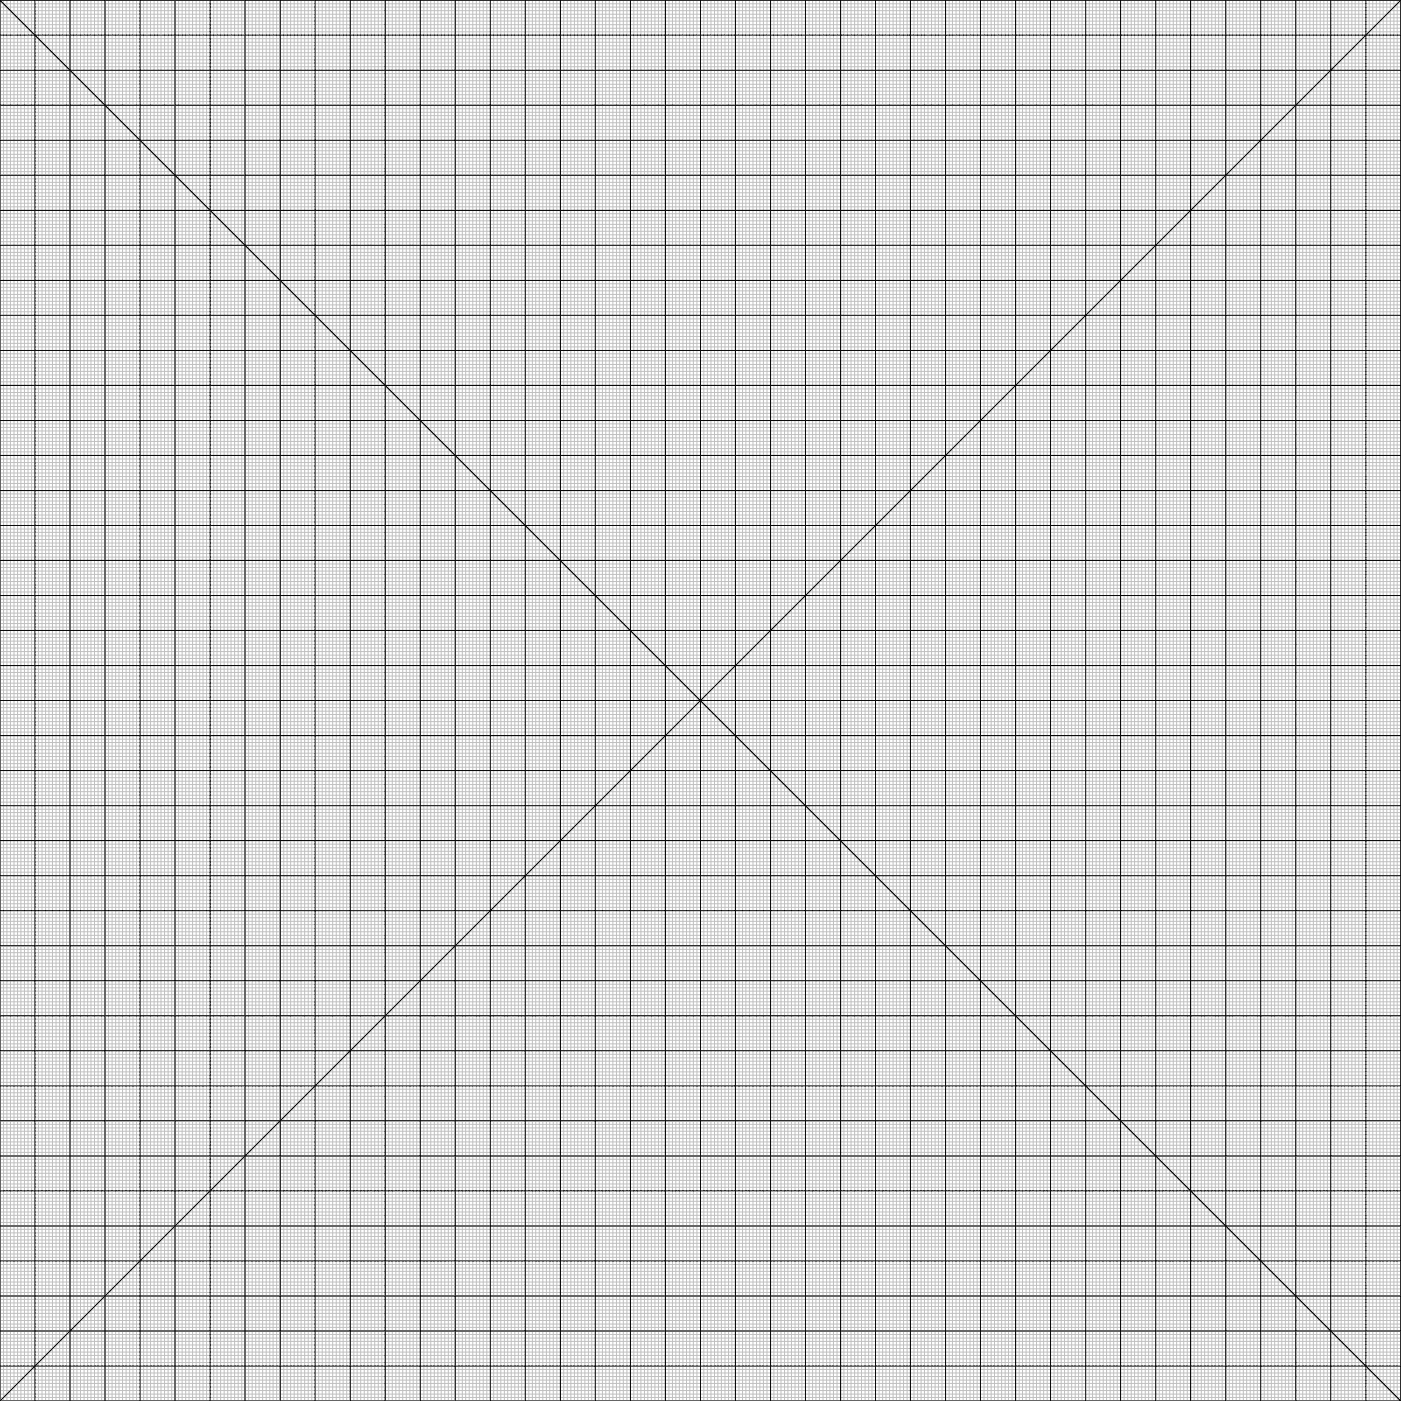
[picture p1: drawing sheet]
<svg xmlns="http://www.w3.org/2000/svg" width="400mm" height="400mm" viewBox="0 0 400 400" stroke-linecap="round" stroke-linejoin="round" font-family="sans-serif">
<!-- layer: Sketch Geometry (ANSI) -->
<g fill="none" stroke="#c0c0c0" stroke-width=".29">
<path d="M0 19.1h400M0 18h400M0 17.1h400M0 16.1h400M0 15h400M0 14h400M0 13.1h400M0 12.1h400M0 11h400M0 10h400M0 9.1h400M0 8.1h400"/>
<path d="M0 7h400M0 6h400M0 5.1h400M0 4.1h400M0 3h400M0 2h400M0 1.1h400M0 .1l400 399.9M0 .1v399.9M0 .1h400M1 .1v399.9M2 .1v399.9"/>
<path d="M3 .1v399.9M4 .1v399.9M5 .1v399.9M6 .1v399.9M7 .1v399.9M8 .1v399.9M9 .1v399.9M10 .1v399.9M11 .1v399.9M12 .1v399.9M13 .1v399.9M14 .1v399.9"/>
<path d="M15 .1v399.9M16 .1v399.9M17 .1v399.9M18 .1v399.9M19 .1v399.9M20 .1v399.9M21 .1v399.9M22 .1v399.9M23 .1v399.9M24 .1v399.9M25 .1v399.9M26 .1v399.9"/>
<path d="M27 .1v399.9M28 .1v399.9M29 .1v399.9M30 .1v399.9M31 .1v399.9M32 .1v399.9M33 .1v399.9M34 .1v399.9M35 .1v399.9M36 .1v399.9M37 .1v399.9M38 .1v399.9"/>
<path d="M39 .1v399.9M40 .1v399.9M41 .1v399.9M42 .1v399.9M43 .1v399.9M44 .1v399.9M45 .1v399.9M46 .1v399.9M47 .1v399.9M48 .1v399.9M49 .1v399.9M50 .1v399.9"/>
<path d="M51 .1v399.9M52 .1v399.9M53 .1v399.9M54 .1v399.9M55 .1v399.9M56 .1v399.9M57 .1v399.9M58 .1v399.9M59 .1v399.9M60 .1v399.9M61 .1v399.9M62 .1v399.9"/>
<path d="M63 .1v399.9M64 .1v399.9M65 .1v399.9M66 .1v399.9M67 .1v399.9M68 .1v399.9M69 .1v399.9M70 .1v399.9M71 .1v399.9M72 .1v399.9M73 .1v399.9M74 .1v399.9"/>
<path d="M75 .1v399.9M76 .1v399.9M77 .1v399.9M78 .1v399.9M79 .1v399.9M80 .1v399.9M81 .1v399.9M82 .1v399.9M83 .1v399.9M84 .1v399.9M85 .1v399.9M86 .1v399.9"/>
<path d="M87 .1v399.9M88 .1v399.9M89 .1v399.9M90 .1v399.9M91 .1v399.9M92 .1v399.9M93 .1v399.9M94 .1v399.9M95 .1v399.9M96 .1v399.9M97 .1v399.9M98 .1v399.9"/>
<path d="M99 .1v399.9M100 .1v399.9M101 .1v399.9M102 .1v399.9M103 .1v399.9M104 .1v399.9M105 .1v399.9M106 .1v399.9M107 .1v399.9M108 .1v399.9M109 .1v399.9M110 .1v399.9"/>
<path d="M111 .1v399.9M112 .1v399.9M113 .1v399.9M114 .1v399.9M115 .1v399.9M116 .1v399.9M117 .1v399.9M118 .1v399.9M119 .1v399.9M120 .1v399.9M121 .1v399.9M122 .1v399.9"/>
<path d="M123 .1v399.9M124 .1v399.9M125 .1v399.9M126 .1v399.9M127 .1v399.9M128 .1v399.9M129 .1v399.9M130 .1v399.9M131 .1v399.9M132 .1v399.9M133 .1v399.9M134 .1v399.9"/>
<path d="M135 .1v399.9M136 .1v399.9M137 .1v399.9M138 .1v399.9M139 .1v399.9M140 .1v399.9M141 .1v399.9M142 .1v399.9M143 .1v399.9M144 .1v399.9M145 .1v399.9M146 .1v399.9"/>
<path d="M147 .1v399.9M148 .1v399.9M149 .1v399.9M150 .1v399.9M151 .1v399.9M152 .1v399.9M153 .1v399.9M154 .1v399.9M155 .1v399.9M156 .1v399.9M157 .1v399.9M158 .1v399.9"/>
<path d="M159 .1v399.9M160 .1v399.9M161 .1v399.9M162 .1v399.9M163 .1v399.9M164 .1v399.9M165 .1v399.9M166 .1v399.9M167 .1v399.9M168 .1v399.9M169 .1v399.9M170 .1v399.9"/>
<path d="M171 .1v399.9M172 .1v399.9M173 .1v399.9M174 .1v399.9M175 .1v399.9M176 .1v399.9M177 .1v399.9M178 .1v399.9M179 .1v399.9M180 .1v399.9M181 .1v399.9M182 .1v399.9"/>
<path d="M183 .1v399.9M184 .1v399.9M185 .1v399.9M186 .1v399.9M187 .1v399.9M188 .1v399.9M189 .1v399.9M190 .1v399.9M191 .1v399.9M192 .1v399.9M193 .1v399.9M194 .1v399.9"/>
<path d="M195 .1v399.9M196 .1v399.9M197 .1v399.9M198 .1v399.9M199 .1v399.9M200 .1v399.9M201 .1v399.9M202 .1v399.9M203 .1v399.9M204 .1v399.9M205 .1v399.9M206 .1v399.9"/>
<path d="M207 .1v399.9M208 .1v399.9M209 .1v399.9M210 .1v399.9M211 .1v399.9M212 .1v399.9M213 .1v399.9M214 .1v399.9M215 .1v399.9M216 .1v399.9M217 .1v399.9M218 .1v399.9"/>
<path d="M219 .1v399.9M220 .1v399.9M221 .1v399.9M222 .1v399.9M223 .1v399.9M224 .1v399.9M225 .1v399.9M226 .1v399.9M227 .1v399.9M228 .1v399.9M229 .1v399.9M230 .1v399.9"/>
<path d="M231 .1v399.9M232 .1v399.9M233 .1v399.9M234 .1v399.9M235 .1v399.9M236 .1v399.9M237 .1v399.9M238 .1v399.9M239 .1v399.9M240 .1v399.9M241 .1v399.9M242 .1v399.9"/>
<path d="M243 .1v399.9M244 .1v399.9M245 .1v399.9M246 .1v399.9M247 .1v399.9M248 .1v399.9M249 .1v399.9M250 .1v399.9M251 .1v399.9M252 .1v399.9M253 .1v399.9M254 .1v399.9"/>
<path d="M255 .1v399.9M256 .1v399.9M257 .1v399.9M258 .1v399.9M259 .1v399.9M260 .1v399.9M261 .1v399.9M262 .1v399.9M263 .1v399.9M264 .1v399.9M265 .1v399.9M266 .1v399.9"/>
<path d="M267 .1v399.9M268 .1v399.9M269 .1v399.9M270 .1v399.9M271 .1v399.9M272 .1v399.9M273 .1v399.9M274 .1v399.9M275 .1v399.9M276 .1v399.9M277 .1v399.9M278 .1v399.9"/>
<path d="M279 .1v399.9M280 .1v399.9M281 .1v399.9M282 .1v399.9M283 .1v399.9M284 .1v399.9M285 .1v399.9M286 .1v399.9M287 .1v399.9M288 .1v399.9M289 .1v399.9M290 .1v399.9"/>
<path d="M291 .1v399.9M292 .1v399.9M293 .1v399.9M294 .1v399.9M295 .1v399.9M296 .1v399.9M297 .1v399.9M298 .1v399.9M299 .1v399.9M300 .1v399.9M301 .1v399.9M302 .1v399.9"/>
<path d="M303 .1v399.9M304 .1v399.9M305 .1v399.9M306 .1v399.9M307 .1v399.9M308 .1v399.9M309 .1v399.9M310 .1v399.9M311 .1v399.9M312 .1v399.9M313 .1v399.9M314 .1v399.9"/>
<path d="M315 .1v399.9M316 .1v399.9M317 .1v399.9M318 .1v399.9M319 .1v399.9M320 .1v399.9M321 .1v399.9M322 .1v399.9M323 .1v399.9M324 .1v399.9M325 .1v399.9M326 .1v399.9"/>
<path d="M327 .1v399.9M328 .1v399.9M329 .1v399.9M330 .1v399.9M331 .1v399.9M332 .1v399.9M333 .1v399.9M334 .1v399.9M335 .1v399.9M336 .1v399.9M337 .1v399.9M338 .1v399.9"/>
<path d="M339 .1v399.9M340 .1v399.9M341 .1v399.9M342 .1v399.9M343 .1v399.9M344 .1v399.9M345 .1v399.9M346 .1v399.9M347 .1v399.9M348 .1v399.9M349 .1v399.9M350 .1v399.9"/>
<path d="M351 .1v399.9M352 .1v399.9M353 .1v399.9M354 .1v399.9M355 .1v399.9M356 .1v399.9M357 .1v399.9M358 .1v399.9M359 .1v399.9M360 .1v399.9M361 .1v399.9M362 .1v399.9"/>
<path d="M363 .1v399.9M364 .1v399.9M365 .1v399.9M366 .1v399.9M367 .1v399.9M368 .1v399.9M369 .1v399.9M370 .1v399.9M371 .1v399.9M372 .1v399.9M373 .1v399.9M374 .1v399.9"/>
<path d="M375 .1v399.9M376 .1v399.9M377 .1v399.9M378 .1v399.9M379 .1v399.9M380 .1v399.9M381 .1v399.9M382 .1v399.9M383 .1v399.9M384 .1v399.9M385 .1v399.9M386 .1v399.9"/>
<path d="M387 .1v399.9M388 .1v399.9M389 .1v399.9M390 .1v399.9M391 .1v399.9M392 .1v399.9M393 .1v399.9M394 .1v399.9M395 .1v399.9M396 .1v399.9M397 .1v399.9M398 .1v399.9"/>
<path d="M399 .1v399.9M400 .1l-400 399.9M400 .1v399.9M0 39.1h400M0 38h400M0 37h400M0 36.1h400M0 35.1h400M0 34h400M0 33h400M0 32.1h400M0 31.1h400"/>
<path d="M0 30h400M0 29h400M0 28.1h400M0 27.1h400M0 26h400M0 25h400M0 24.1h400M0 23.1h400M0 22h400M0 21h400M0 20.1h400M0 59.1h400"/>
<path d="M0 58h400M0 57h400M0 56.1h400M0 55.1h400M0 54h400M0 53h400M0 52.1h400M0 51.1h400M0 50h400M0 49h400M0 48.1h400M0 47.1h400"/>
<path d="M0 46h400M0 45h400M0 44.1h400M0 43.1h400M0 42h400M0 41h400M0 40.1h400M0 79.1h400M0 78h400M0 77h400M0 76.1h400M0 75.1h400"/>
<path d="M0 74h400M0 73h400M0 72.1h400M0 71.1h400M0 70h400M0 69h400M0 68.1h400M0 67.1h400M0 66h400M0 65h400M0 64.1h400M0 63.1h400"/>
<path d="M0 62h400M0 61h400M0 60.1h400M0 99.1h400M0 98h400M0 97h400M0 96.1h400M0 95.1h400M0 94h400M0 93h400M0 92.1h400M0 91.1h400"/>
<path d="M0 90h400M0 89h400M0 88.1h400M0 87.1h400M0 86h400M0 85h400M0 84.1h400M0 83.1h400M0 82h400M0 81h400M0 80.1h400M0 119.1h400"/>
<path d="M0 118h400M0 117h400M0 116.1h400M0 115.1h400M0 114h400M0 113h400M0 112.1h400M0 111.1h400M0 110h400M0 109h400M0 108.1h400M0 107.1h400"/>
<path d="M0 106h400M0 105h400M0 104.1h400M0 103.1h400M0 102h400M0 101h400M0 100.1h400M0 139.1h400M0 138h400M0 137h400M0 136.1h400M0 135.1h400"/>
<path d="M0 134h400M0 133h400M0 132.1h400M0 131.1h400M0 130h400M0 129h400M0 128.1h400M0 127.1h400M0 126h400M0 125h400M0 124.1h400M0 123.1h400"/>
<path d="M0 122h400M0 121h400M0 120.1h400M0 159.1h400M0 158.1h400M0 157h400M0 156h400M0 155.1h400M0 154.1h400M0 153h400M0 152h400M0 151.1h400"/>
<path d="M0 150.1h400M0 149h400M0 148h400M0 147.1h400M0 146h400M0 145h400M0 144.1h400M0 143.1h400M0 142h400M0 141h400M0 140.1h400M0 179.1h400"/>
<path d="M0 178.1h400M0 177h400M0 176h400M0 175.1h400M0 174.1h400M0 173h400M0 172h400M0 171.1h400M0 170.1h400M0 169h400M0 168h400M0 167.1h400"/>
<path d="M0 166.1h400M0 165h400M0 164h400M0 163.1h400M0 162.1h400M0 161h400M0 160h400M0 199.1h400M0 198.1h400M0 197h400M0 196h400M0 195.1h400"/>
<path d="M0 194.1h400M0 193h400M0 192h400M0 191.1h400M0 190.1h400M0 189h400M0 188h400M0 187.1h400M0 186.1h400M0 185h400M0 184h400M0 183.1h400"/>
<path d="M0 182.1h400M0 181h400M0 180h400M0 219.1h400M0 218.1h400M0 217h400M0 216h400M0 215.1h400M0 214.1h400M0 213h400M0 212h400M0 211.1h400"/>
<path d="M0 210.1h400M0 209h400M0 208h400M0 207.1h400M0 206.1h400M0 205h400M0 204h400M0 203.1h400M0 202.1h400M0 201h400M0 200h400M0 239.1h400"/>
<path d="M0 238.1h400M0 237h400M0 236h400M0 235.1h400M0 234.1h400M0 233h400M0 232h400M0 231.1h400M0 230.1h400M0 229h400M0 228h400M0 227.1h400"/>
<path d="M0 226.1h400M0 225h400M0 224h400M0 223.1h400M0 222.1h400M0 221h400M0 220h400M0 259.1h400M0 258.1h400M0 257h400M0 256h400M0 255.1h400"/>
<path d="M0 254.1h400M0 253h400M0 252h400M0 251.1h400M0 250.1h400M0 249h400M0 248h400M0 247.1h400M0 246.1h400M0 245h400M0 244h400M0 243.1h400"/>
<path d="M0 242.1h400M0 241h400M0 240h400M0 279h400M0 278.1h400M0 277.1h400M0 276h400M0 275h400M0 274.1h400M0 273h400M0 272h400M0 271.1h400"/>
<path d="M0 270.1h400M0 269h400M0 268h400M0 267.1h400M0 266.1h400M0 265h400M0 264h400M0 263.1h400M0 262.1h400M0 261h400M0 260h400M0 299h400"/>
<path d="M0 298.1h400M0 297.1h400M0 296h400M0 295h400M0 294.1h400M0 293.1h400M0 292h400M0 291h400M0 290.1h400M0 289.1h400M0 288h400M0 287h400"/>
<path d="M0 286.1h400M0 285.1h400M0 284h400M0 283h400M0 282.1h400M0 281.1h400M0 280h400M0 319h400M0 318.1h400M0 317.1h400M0 316h400M0 315h400"/>
<path d="M0 314.1h400M0 313.1h400M0 312h400M0 311h400M0 310.1h400M0 309.1h400M0 308h400M0 307h400M0 306.1h400M0 305.1h400M0 304h400M0 303h400"/>
<path d="M0 302.1h400M0 301.1h400M0 300h400M0 339h400M0 338.1h400M0 337.1h400M0 336h400M0 335h400M0 334.1h400M0 333.1h400M0 332h400M0 331h400"/>
<path d="M0 330.1h400M0 329.1h400M0 328h400M0 327h400M0 326.1h400M0 325.1h400M0 324h400M0 323h400M0 322.1h400M0 321.1h400M0 320h400M0 359h400"/>
<path d="M0 358.1h400M0 357.1h400M0 356h400M0 355h400M0 354.1h400M0 353.1h400M0 352h400M0 351h400M0 350.1h400M0 349.1h400M0 348h400M0 347h400"/>
<path d="M0 346.1h400M0 345.1h400M0 344h400M0 343h400M0 342.1h400M0 341.1h400M0 340h400M0 379h400M0 378.1h400M0 377.1h400M0 376h400M0 375h400"/>
<path d="M0 374.1h400M0 373.1h400M0 372h400M0 371h400M0 370.1h400M0 369.1h400M0 368h400M0 367h400M0 366.1h400M0 365.1h400M0 364h400M0 363h400"/>
<path d="M0 362.1h400M0 361.1h400M0 360h400M0 399h400M0 398.1h400M0 397.1h400M0 396h400M0 395h400M0 394.1h400M0 393.1h400M0 392h400M0 391h400"/>
<path d="M0 390.1h400M0 389.1h400M0 388h400M0 387h400M0 386.1h400M0 385.1h400M0 384h400M0 383h400M0 382.1h400M0 381.1h400M0 380h400M0 400h400"/>
</g>
<g fill="none" stroke="#000" stroke-width=".29">
<path d="M0 .1l400 399.9h-400zM0 .1h400v399.9M0 10h400M10 .1v399.9M20 .1v399.9M30 .1v399.9M40 .1v399.9M50 .1v399.9M60 .1v399.9M70 .1v399.9M80 .1v399.9M90 .1v399.9"/>
<path d="M100 .1v399.9M110 .1v399.9M120 .1v399.9M130 .1v399.9M140 .1v399.9M150 .1v399.9M160 .1v399.9M170 .1v399.9M180 .1v399.9M190 .1v399.9M200 .1v399.9M210 .1v399.9"/>
<path d="M220 .1v399.9M230 .1v399.9M240 .1v399.9M250 .1v399.9M260 .1v399.9M270 .1v399.9M280 .1v399.9M290 .1v399.9M300 .1v399.9M310 .1v399.9M320 .1v399.9M330 .1v399.9"/>
<path d="M340 .1v399.9M350 .1v399.9M360 .1v399.9M370 .1v399.9M380 .1v399.9M390 .1v399.9M400 .1l-400 399.9M0 30h400M0 20.1h400M0 50h400M0 40.1h400M0 70h400"/>
<path d="M0 60.1h400M0 90h400M0 80.1h400M0 110h400M0 100.1h400M0 130h400M0 120.1h400M0 150.1h400M0 140.1h400M0 170.1h400M0 160h400M0 190.1h400"/>
<path d="M0 180h400M0 210.1h400M0 200h400M0 230.1h400M0 220h400M0 250.1h400M0 240h400M0 270.1h400M0 260h400M0 290.1h400M0 280h400M0 310.1h400"/>
<path d="M0 300h400M0 330.1h400M0 320h400M0 350.1h400M0 340h400M0 370.1h400M0 360h400M0 390.1h400M0 380h400"/>
</g>
</svg>
